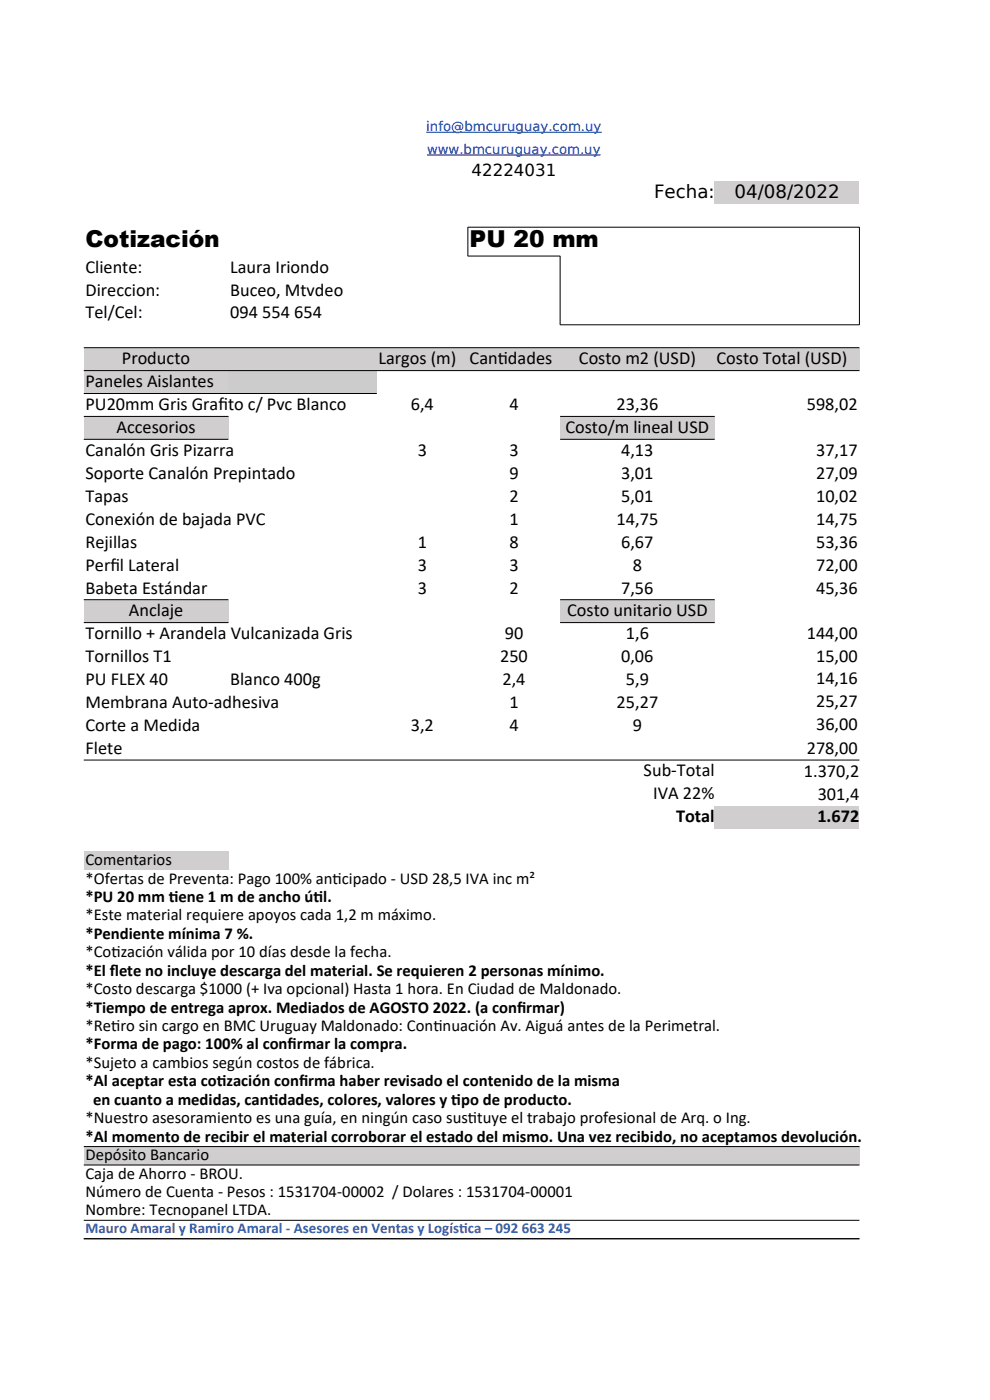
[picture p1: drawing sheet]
<svg xmlns="http://www.w3.org/2000/svg" width="210mm" height="297mm" viewBox="0 0 210 297" stroke-linecap="round" stroke-linejoin="round" font-family="sans-serif">
<defs><g id="words">
<g font-size="4.9">
<text x="18.1" y="52.5">Cotización</text>
<text x="99.6" y="52.5">PU 20 mm</text>
</g>
<g font-size="3.9">
<text x="138.7" y="42.1">Fecha:</text>
<text x="155.8" y="42.1">04/08/2022</text>
<text x="18.1" y="57.9">Cliente:</text>
<text x="48.8" y="57.9">Laura Iriondo</text>
<text x="18.1" y="62.7">Direccion:</text>
<text x="48.8" y="62.7">Buceo, Mtvdeo</text>
<text x="18.1" y="67.6">Tel/Cel:</text>
<text x="48.8" y="67.6">094 554 654</text>
<text x="25.9" y="77.3">Producto</text>
<text x="80.3" y="77.3">Largos (m)</text>
<text x="99.6" y="77.3">Cant</text>
<text x="105.6" y="77.3">idades</text>
<text x="122.8" y="77.3">Costo m2 (USD)</text>
<text x="152" y="77.3">Costo Total (USD)</text>
<text x="18.1" y="82.2">Paneles Aislantes</text>
<text x="18.1" y="87">PU20mm Gris Graf</text>
<text x="46.3" y="87">ito c/ Pvc Blanco</text>
<text x="87.1" y="87">6,4</text>
<text x="108.1" y="87">4</text>
<text x="130.8" y="87">23,36</text>
<text x="171.1" y="86.9">598,02</text>
<text x="24.7" y="91.9">Accesorios</text>
<text x="119.9" y="91.9">Costo/m lineal USD</text>
<text x="18.1" y="96.7">Canalón Gris Pizarra</text>
<text x="18.1" y="101.6">Soporte Canalón Prepintado</text>
<text x="88.6" y="96.7">3</text>
<text x="108.1" y="96.7">3</text>
<text x="108.1" y="101.6">9</text>
<text x="131.8" y="96.7">4,13</text>
<text x="131.8" y="101.6">3,01</text>
<text x="173.1" y="96.7">37,17</text>
<text x="173.1" y="101.6">27,09</text>
<text x="18.1" y="106.4">Tapas</text>
<text x="108.1" y="106.4">2</text>
<text x="131.8" y="106.4">5,01</text>
<text x="173.1" y="106.4">10,02</text>
<text x="18.1" y="111.3">Conexión de bajada PVC</text>
<text x="108.1" y="111.3">1</text>
<text x="130.8" y="111.3">14,75</text>
<text x="173.1" y="111.3">14,75</text>
<text x="18.1" y="116.2">Rejillas</text>
<text x="88.6" y="116.2">1</text>
<text x="108.1" y="116.2">8</text>
<text x="131.8" y="116.2">6,67</text>
<text x="173.1" y="116.2">53,36</text>
<text x="18.1" y="121">Perf</text>
<text x="18.1" y="125.9">Babeta Estándar</text>
<text x="23.4" y="121">il Lateral</text>
<text x="88.6" y="121">3</text>
<text x="88.6" y="125.9">3</text>
<text x="108.1" y="121">3</text>
<text x="108.1" y="125.9">2</text>
<text x="131.8" y="125.9">7,56</text>
<text x="134.2" y="121">8</text>
<text x="173.1" y="121">72,00</text>
<text x="173.1" y="125.9">45,36</text>
<text x="27.3" y="130.7">Anclaje</text>
<text x="120.3" y="130.7">Costo unitario USD</text>
<text x="18.1" y="135.6">Tornillo + Arandela Vulcanizada Gris</text>
<text x="107.1" y="135.6">90</text>
<text x="132.8" y="135.6">1,6</text>
<text x="171.1" y="135.5">144,00</text>
<text x="18.1" y="140.5">Tornillos T1</text>
<text x="106.1" y="140.5">250</text>
<text x="131.8" y="140.5">0,06</text>
<text x="173.1" y="140.3">15,00</text>
<text x="18.1" y="145.3">PU FLEX 40</text>
<text x="48.8" y="145.3">Blanco 400g</text>
<text x="106.6" y="145.3">2,4</text>
<text x="132.8" y="145.3">5,9</text>
<text x="173.1" y="145.2">14,16</text>
<text x="18.1" y="150.2">Membrana Auto-adhesiva</text>
<text x="18.1" y="155.1">Corte a Medida</text>
<text x="87.1" y="155.1">3,2</text>
<text x="108.1" y="150.2">1</text>
<text x="108.1" y="155.1">4</text>
<text x="130.8" y="150.2">25,27</text>
<text x="134.2" y="155.1">9</text>
<text x="173.1" y="150.1">25,27</text>
<text x="173.1" y="154.9">36,00</text>
<text x="18.1" y="159.9">Flete</text>
<text x="171.1" y="159.9">278,00</text>
<text x="136.5" y="164.6">Sub-Total</text>
<text x="170.5" y="164.8">1.370,2</text>
<text x="138.6" y="169.5">IVA 22%</text>
<text x="173.5" y="169.6">301,4</text>
<text x="143.4" y="174.4">Total</text>
<text x="173.4" y="174.5">1.672</text>
</g>
<g font-size="3.5">
<text x="100" y="37.3">42224031</text>
<text x="18.1" y="183.5">Comentarios</text>
<text x="18.1" y="187.4">*Ofertas de Preventa: Pago 100% ant</text>
<text x="18.1" y="191.4">*PU 20 mm t</text>
<text x="35.8" y="191.4">iene 1 m de ancho út</text>
<text x="66.5" y="191.4">il.</text>
<text x="70.6" y="187.4">icipado - USD 28,5 IVA inc m²</text>
<text x="18.1" y="195.3">*Este material requiere apoyos cada 1,2 m máximo.</text>
<text x="18.1" y="199.2">*Pendiente mínima 7 %.</text>
<text x="18.1" y="203.1">*Cot</text>
<text x="23.6" y="203.1">ización válida por 10 días desde la fecha.</text>
<text x="18.1" y="207">*El f</text>
<text x="23.3" y="207">lete no incluye descarga del material. Se requieren 2 personas mínimo.</text>
<text x="18.1" y="210.9">*Costo descarga $1000 (+ Iva opcional) Hasta 1 hora. En Ciudad de Maldonado.</text>
<text x="18.1" y="214.8">*Tiempo de entrega aprox. Mediados de AGOSTO 2022. (a conf</text>
<text x="109.7" y="214.8">irmar)</text>
<text x="18.1" y="218.7">*Ret</text>
<text x="23.6" y="218.7">iro sin cargo en BMC Uruguay Maldonado: Cont</text>
<text x="91.9" y="218.7">inuación Av. Aiguá antes de la Perimetral.</text>
<text x="18.1" y="222.6">*Forma de pago: 100% al conf</text>
<text x="18.1" y="226.6">*Sujeto a cambios según costos de fábrica.</text>
<text x="61" y="222.6">irmar la compra.</text>
<text x="18.1" y="230.4">*Al aceptar esta cot</text>
<text x="46" y="230.4">ización conf</text>
<text x="63.4" y="230.4">irma haber revisado el contenido de la misma</text>
<text x="18.1" y="238.3">*Nuestro asesoramiento es una guía, en ningún caso sust</text>
<text x="19.7" y="234.4">en cuanto a medidas, cant</text>
<text x="57" y="234.4">idades, colores, valores y t</text>
<text x="95.7" y="234.4">ipo de producto.</text>
<text x="99.3" y="238.3">ituye el trabajo profesional de Arq. o Ing.</text>
<text x="18.1" y="242.2">*Al momento de recibir el material corroborar el estado del mismo. Una vez recibido, no aceptamos devolución.</text>
<text x="18.1" y="246.1">Depósito Bancario</text>
<text x="18.1" y="250">Caja de Ahorro - BROU.</text>
<text x="18.1" y="253.9">Número de Cuenta - Pesos : 1531704-00002 / Dolares : 1531704-00001</text>
<text x="18.1" y="257.8">Nombre: Tecnopanel LTDA.</text>
</g>
<g font-size="3.2" fill="#3465a4">
<text x="18.1" y="261.7">Mauro Amaral y Ramiro Amaral - Asesores en Ventas y Logíst</text>
<text x="97.4" y="261.7">ica – 092 663 245</text>
</g>
<g font-size="2.8" fill="#00f">
<text x="90.4" y="27.8">info@bmcuruguay.com.uy</text>
<text x="90.6" y="32.6">www.bmcuruguay.com.uy</text>
</g>
</g></defs>
<g fill="#d0cece">
<path d="M151.6 38.5h30.7v4.8h-30.7z" fill-rule="evenodd"/>
<path d="M17.8 73.7h164.5v4.9h-164.5z" fill-rule="evenodd"/>
<path d="M17.8 78.6h30.6v4.9h-30.6z" fill-rule="evenodd"/>
</g>
<path d="M48.4 78.6h31.5v4.9h-31.5z" fill-rule="evenodd" fill="#ccc"/>
<g fill="#d0cece">
<path d="M17.8 88.3h30.6v4.9h-30.6z" fill-rule="evenodd"/>
<path d="M118.8 88.3h32.8v4.9h-32.8z" fill-rule="evenodd"/>
<path d="M17.8 127.2h30.6v4.9h-30.6z" fill-rule="evenodd"/>
<path d="M118.8 127.2h32.8v4.9h-32.8z" fill-rule="evenodd"/>
<path d="M151.6 170.9h30.7v4.9h-30.7z" fill-rule="evenodd"/>
<path d="M17.8 180.7h30.6v3.9h-30.6z" fill-rule="evenodd"/>
<path d="M17.8 243.2h164.5v3.9h-164.5z" fill-rule="evenodd"/>
</g>
<g fill="none" stroke="#000" stroke-width=".21">
<path d="M99.2 48.2h83.1M99.2 54.3h19.6v14.6M99.3 48.2v6.1M182.3 48.2v20.7M17.8 73.8h164.5M17.8 78.6h164.5M118.8 68.9h63.5M17.8 83.5h62.1M17.8 88.3h30.7M17.8 93.2h30.7M118.8 88.3h32.8M118.8 93.2h32.8"/>
<path d="M17.8 127.2h30.7M17.8 132.1h30.7M118.8 127.2h32.8M118.8 132.1h32.8M17.8 161.2h164.5M17.8 243.2h164.5M17.8 247.2h164.5M17.8 258.9h164.5M17.8 262.8h164.5"/>
</g>
<path d="M90.4 28h37.2M90.6 32.9h36.9" fill="none" stroke="#00f" stroke-width=".21"/>
<use href="#words"/>
</svg>
